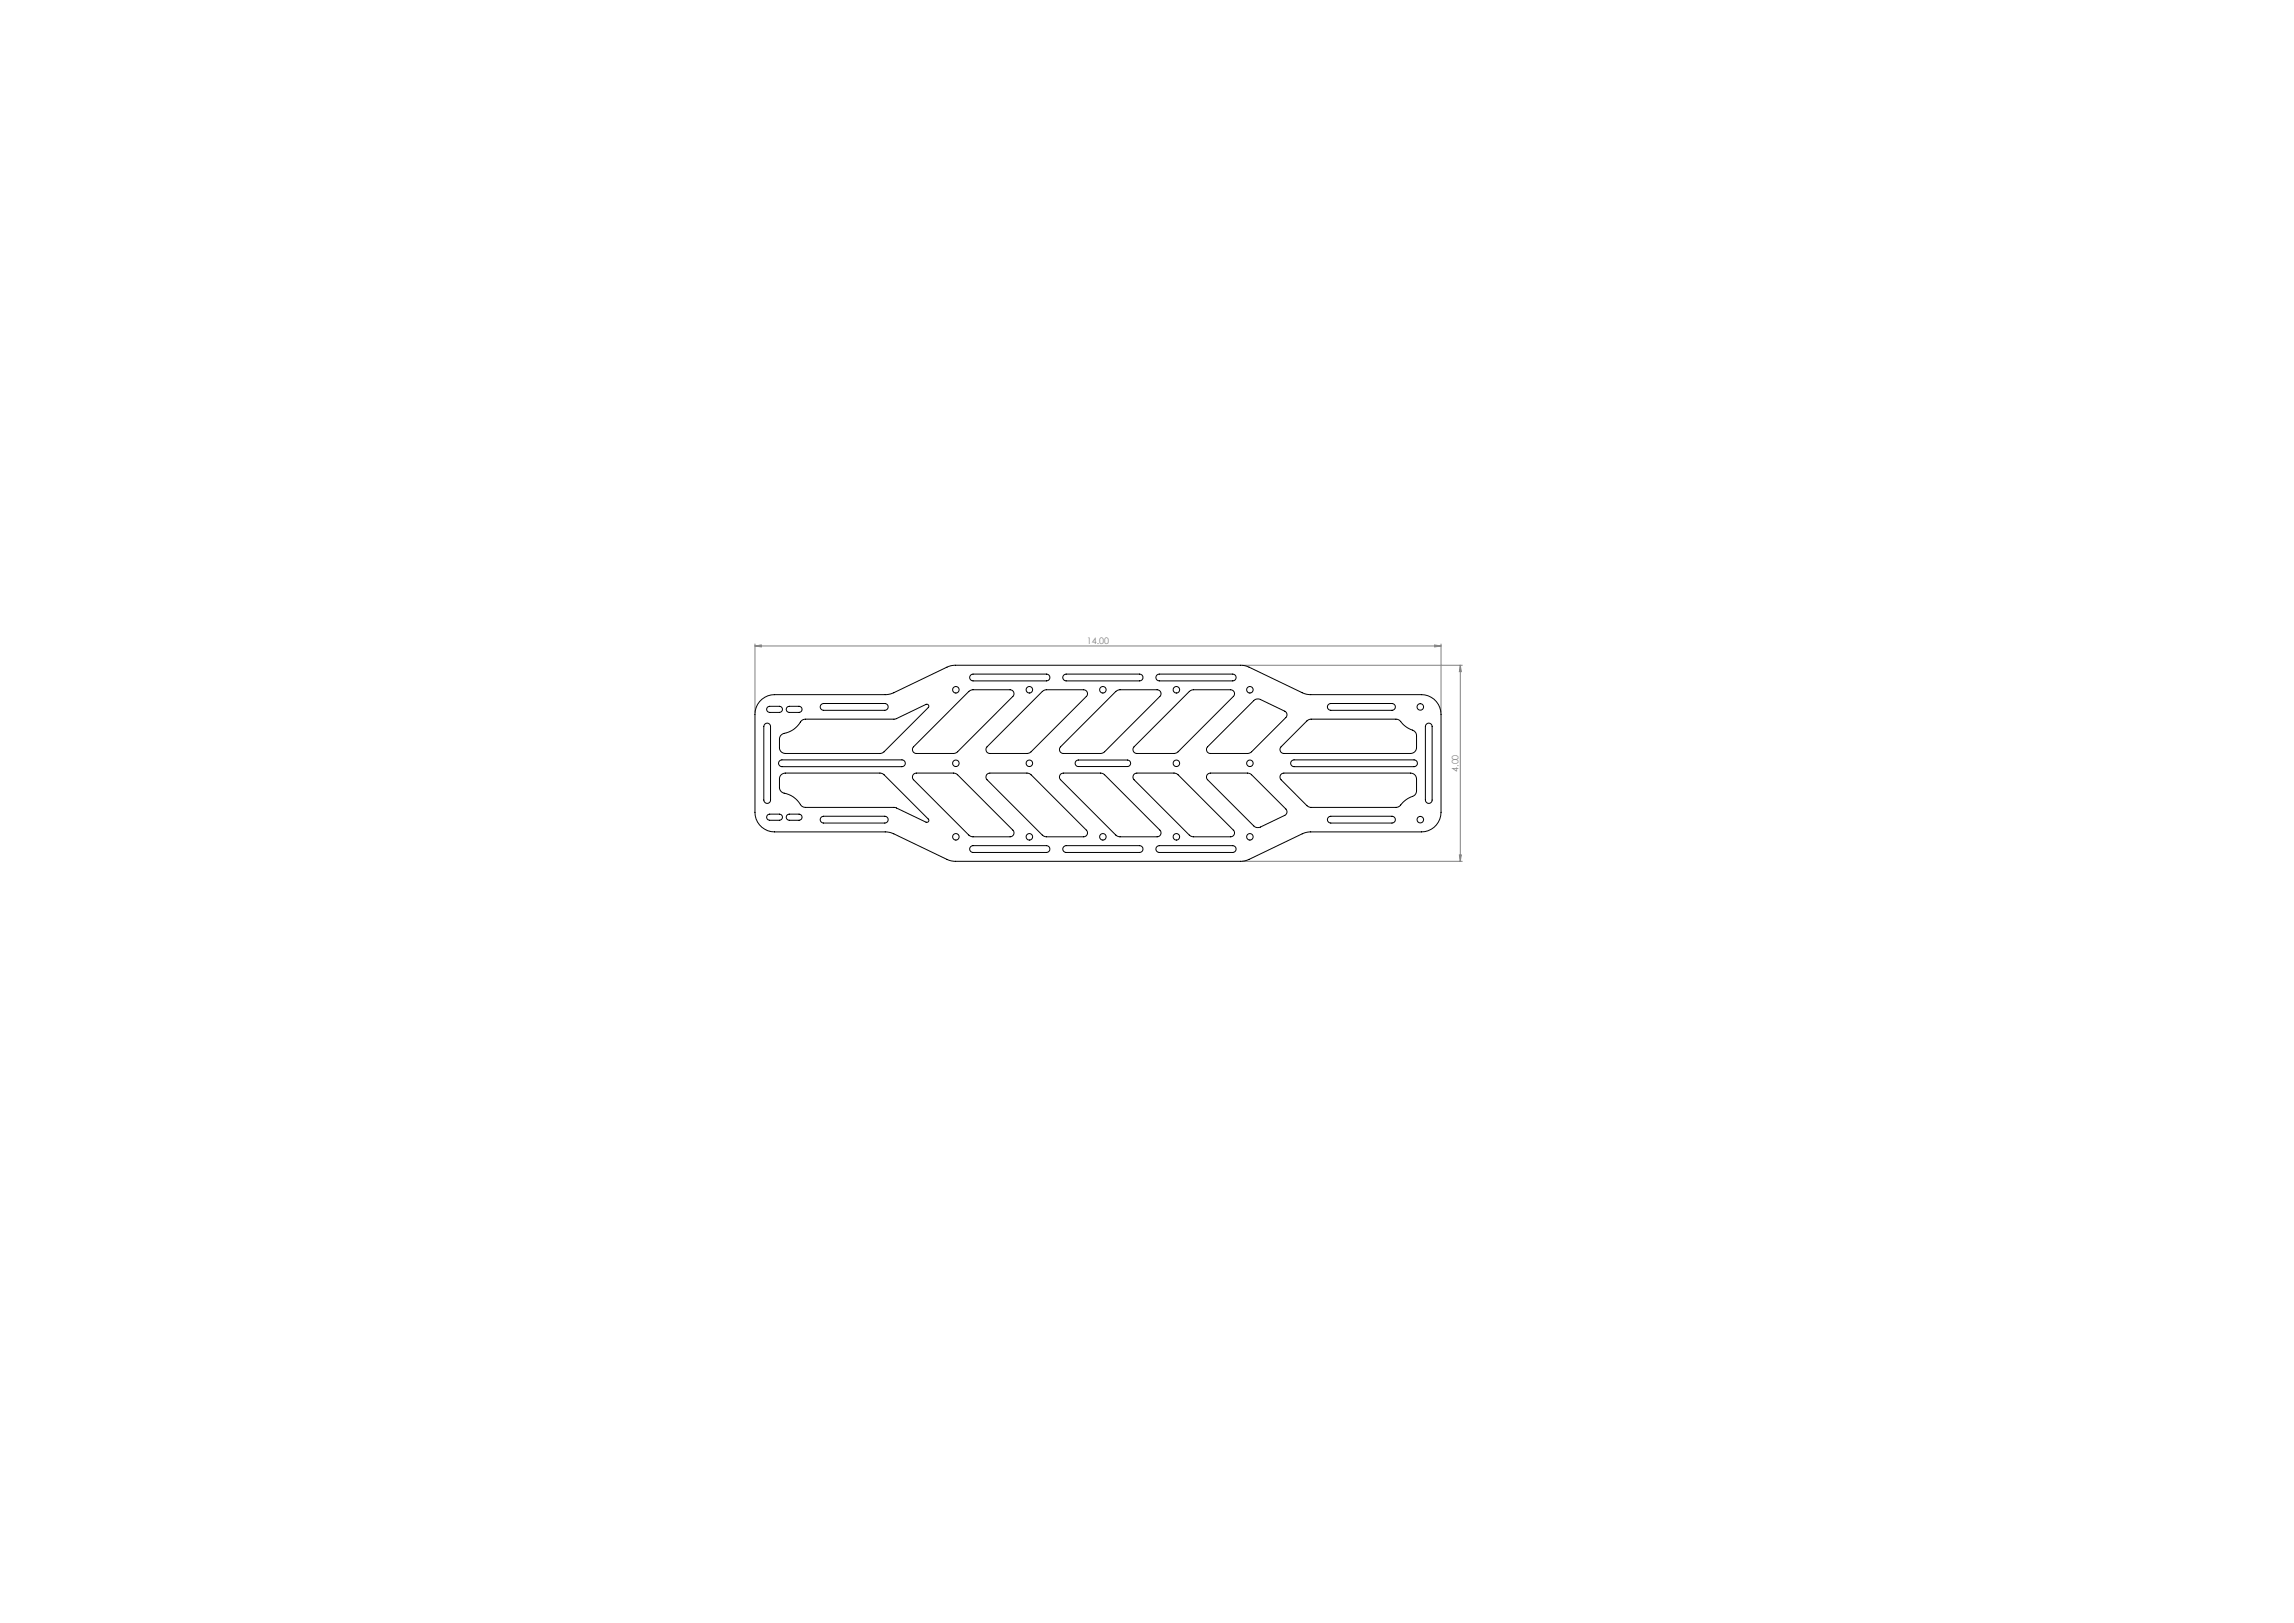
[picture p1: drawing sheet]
<svg xmlns="http://www.w3.org/2000/svg" width="1189mm" height="841mm" viewBox="0 0 1189 841" stroke-linecap="round" stroke-linejoin="round" font-family="sans-serif">
<defs><g id="words">
<g font-size="4.7" fill="#808080">
<text x="563" y="334">14.00</text>
<text x="756" y="400" transform="rotate(-90 756 400)">4.00</text>
</g>
</g></defs>
<path d="M391 335l4-1v1zM391 334v35M391 335h356M744 334l3 1h-3zM747 334v35M644 345h114M757 345v3h-1zM757 345v101M644 446h114M756 443h1v3z" fill="none" stroke="#808080" stroke-width=".52"/>
<g fill="#808080">
<path d="M391 335l4-1v1zM744 334l3 1h-3z"/>
<path d="M757 345v3h-1zM756 443h1v3z"/>
</g>
<g fill="none" stroke="#000" stroke-width=".52">
<path d="M502 358l2-1h20a2 2 0 0 1 1 2 2 2 0 0 1 0 2l-29 29h-21a2 2 0 0 1-2-1 2 2 0 0 1 0-2zM503 350l1-1h38a1.8 1.8 0 0 1 2 2 1.8 1.8 0 0 1-2 2h-38l-1-1zM540 358l2-1h20a2 2 0 0 1 2 2 2 2 0 0 1-1 2l-29 29h-21a2 2 0 0 1-2-1 2 2 0 0 1 1-2zM551 350l2-1h38a1.8 1.8 0 0 1 1 2 1.8 1.8 0 0 1-1 2h-38l-2-1zM578 358l2-1h20a2 2 0 0 1 2 2 2 2 0 0 1-1 2l-29 29h-21a2 2 0 0 1-2-1 2 2 0 0 1 1-2zM600 350l1-1h38a1.8 1.8 0 0 1 2 2 1.8 1.8 0 0 1-2 2h-38l-2-1zM616 358l2-1h20a2 2 0 0 1 2 2 2 2 0 0 1-1 2l-29 29h-21a2 2 0 0 1-2-1 2 2 0 0 1 1-2zM395 362a10 10 0 0 1 6-2h60l30-14 4-1h149l3 1 31 14h59a10 10 0 0 1 10 10v51a10 10 0 0 1-10 10h-59l-31 14-3 1h-149l-4-1-30-14h-60a10 10 0 0 1-10-10v-51a10 10 0 0 1 4-8zM396 375h2l1 1v39a1.7 1.7 0 0 1-1 1 1.7 1.7 0 0 1-2-1v-39zM398 366h6a1.6 1.6 0 0 1 2 2 1.6 1.6 0 0 1-2 1h-6l-1-1zM408 366h6a1.6 1.6 0 0 1 2 2 1.6 1.6 0 0 1-2 1h-6l-1-1zM426 365h1h32a1.8 1.8 0 0 1 1 1 1.8 1.8 0 0 1-1 2h-32l-2-1z"/>
<path d="M677 374l2-1h46a24 24 0 0 0 8 6l1 2v6a3 3 0 0 1-3 3h-66a2 2 0 0 1-1-1 2 2 0 0 1 0-2zM689 365h1h32a1.8 1.8 0 0 1 1 1 1.8 1.8 0 0 1-1 2h-32l-2-1zM739 375h2l1 1v39a1.7 1.7 0 0 1-1 1 1.7 1.7 0 0 1-2-1v-39zM404 394h1h63a1.8 1.8 0 0 1 1 2 1.8 1.8 0 0 1-1 1h-63l-1-1zM405 381v-1a16 16 0 0 0 11-7h48l16-8a1 1 0 0 1 1 0 1 1 0 0 1 0 2l-24 23h-50a3 3 0 0 1-3-3v-5zM558 394h1h25a1.7 1.7 0 0 1 2 2 1.7 1.7 0 0 1-2 1h-25l-2-1zM626 387l25-25h2l13 7a2 2 0 0 1 0 3l-18 18h-21a2 2 0 0 1-2-1 2 2 0 0 1 1-2zM669 394h2h62a1.8 1.8 0 0 1 2 2 1.8 1.8 0 0 1-2 1h-62l-2-1zM405 401h2h50l24 23a1 1 0 0 1 0 2 1 1 0 0 1-1 0l-16-8h-47h-2a15 15 0 0 0-10-8l-1-2v-5zM473 401h2h21l29 29a2 2 0 0 1 0 2 2 2 0 0 1-1 2l-21-1-30-29v-1zM511 401h2h21l29 29a2 2 0 0 1 1 2 2 2 0 0 1-2 2l-21-1-29-29-1-1zM550 401h1h21l29 29a2 2 0 0 1 1 2 2 2 0 0 1-2 2l-21-1-29-29-1-1z"/>
<path d="M588 401h1h21l29 29a2 2 0 0 1 1 2 2 2 0 0 1-2 2l-21-1-29-29-1-1zM626 401h1h21l18 18a2 2 0 0 1 0 4l-13 6h-2l-25-25-1-1zM664 401h1h66a3 3 0 0 1 3 3v6a4 4 0 0 1-4 3l-5 5h-1h-45l-2-1-13-13-1-1zM398 422h6a1.6 1.6 0 0 1 2 1 1.6 1.6 0 0 1-2 2h-6l-1-2zM408 422h6a1.6 1.6 0 0 1 2 1 1.6 1.6 0 0 1-2 2h-6l-1-2zM426 423h1h32a1.8 1.8 0 0 1 1 2 1.8 1.8 0 0 1-1 1h-32l-2-1zM503 439l1-1h38a1.8 1.8 0 0 1 2 2 1.8 1.8 0 0 1-2 2h-38l-1-1zM551 439l2-1h38a1.8 1.8 0 0 1 1 2 1.8 1.8 0 0 1-1 2h-38l-2-1zM600 439l1-1h38a1.8 1.8 0 0 1 2 2 1.8 1.8 0 0 1-2 2h-38l-2-1zM689 423h1h32a1.8 1.8 0 0 1 1 2 1.8 1.8 0 0 1-1 1h-32l-2-1z"/>
<circle cx="495" cy="357" r="1.7"/>
<circle cx="534" cy="357" r="1.7"/>
<circle cx="572" cy="357" r="1.7"/>
<circle cx="610" cy="357" r="1.7"/>
<circle cx="648" cy="357" r="1.7"/>
<circle cx="736" cy="366" r="1.7"/>
<circle cx="495" cy="396" r="1.7"/>
<circle cx="534" cy="396" r="1.7"/>
<circle cx="610" cy="396" r="1.7"/>
<circle cx="648" cy="396" r="1.7"/>
<circle cx="495" cy="434" r="1.7"/>
<circle cx="534" cy="434" r="1.7"/>
<circle cx="572" cy="434" r="1.7"/>
<circle cx="610" cy="434" r="1.7"/>
<circle cx="648" cy="434" r="1.7"/>
<circle cx="736" cy="425" r="1.7"/>
</g>
<use href="#words"/>
</svg>
